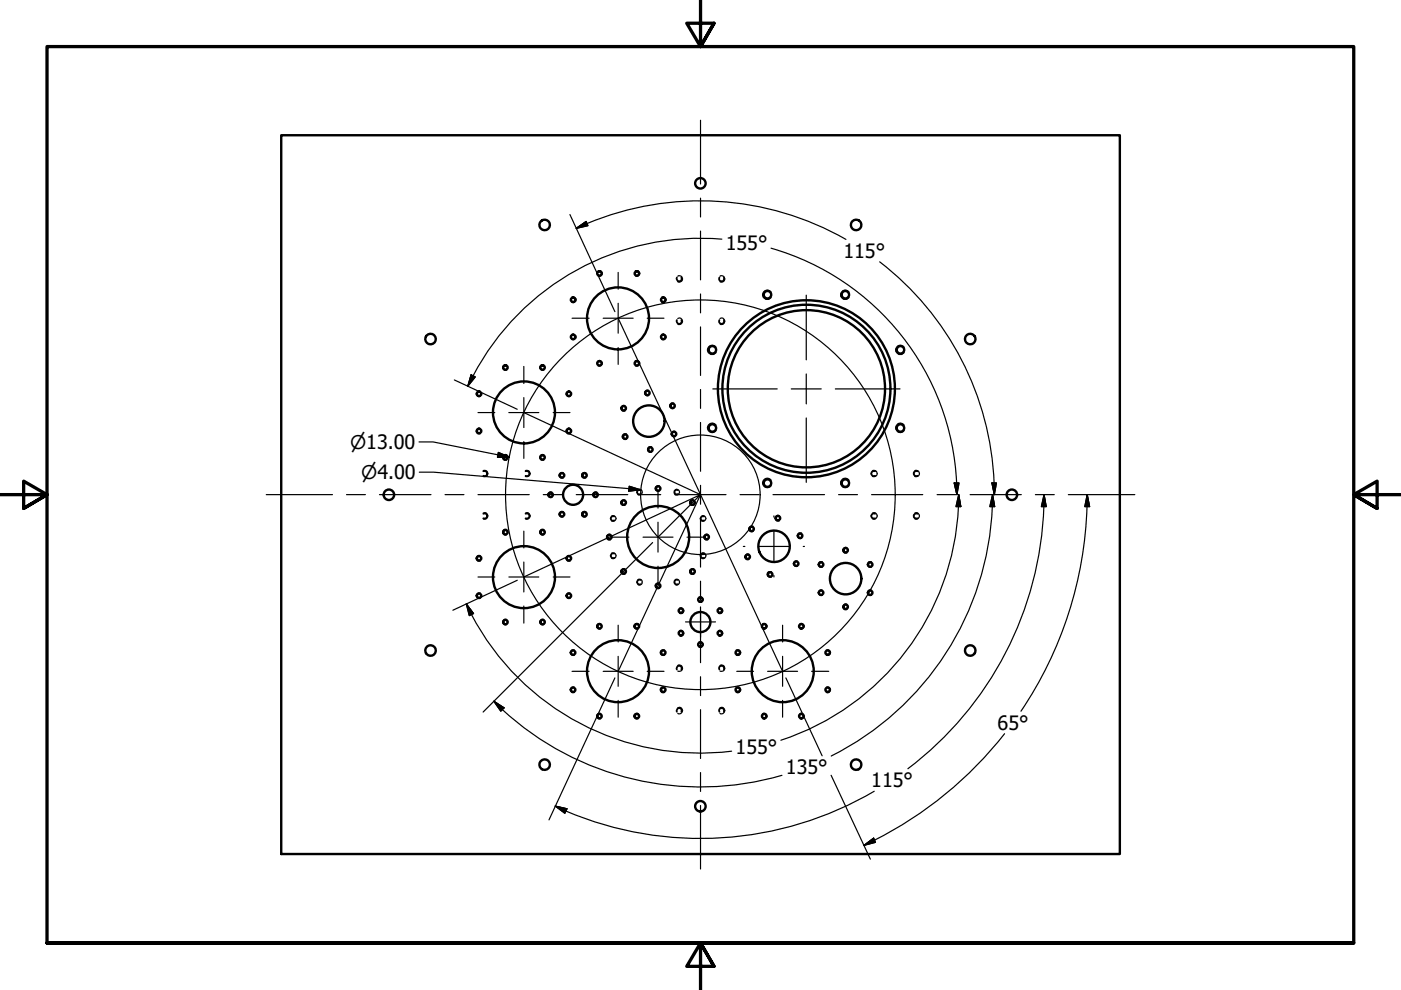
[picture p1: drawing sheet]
<svg xmlns="http://www.w3.org/2000/svg" width="297mm" height="210mm" viewBox="0 0 297 210" stroke-linecap="round" stroke-linejoin="round" font-family="sans-serif">
<defs><g id="words">
<g font-size="4.2">
<text x="153.9" y="52.9">155°</text>
<text x="178.8" y="54.6">115°</text>
<text x="211.5" y="154.7">65°</text>
<text x="156" y="159.9">155°</text>
<text x="166.6" y="164.1">135°</text>
<text x="184.7" y="166.9">115°</text>
</g>
<g font-size="4">
<text x="74.2" y="95.2">⌀13.00</text>
<text x="76.6" y="101.6">⌀4.00</text>
</g>
</g></defs>
<!-- layer: Hidden (ANSI) -->
<g fill="none" stroke="#000" stroke-width=".38">
<path d="M143.5 58.8a.55 .55 0 0 0 .5 .9 .55 .55 0 0 0 .5-.9M152.5 58.8a.55 .55 0 0 0 .5 .9 .55 .55 0 0 0 .5-.9M143.5 67.9a.55 .55 0 0 0 .5 .8 .55 .55 0 0 0 .5-.8M152.5 67.9a.55 .55 0 0 0 .5 .8 .55 .55 0 0 0 .5-.8M102.5 99.9a.53 .53 0 0 1 .8 .5 .53 .53 0 0 1-.8 .5M111.4 99.9a.55 .55 0 0 1 .9 .5 .55 .55 0 0 1-.9 .5M185.5 99.9a.55 .55 0 0 0-.8 .5 .55 .55 0 0 0 .8 .5M194.6 99.9a.55 .55 0 0 0-.9 .5 .55 .55 0 0 0 .9 .5M102.5 108.9a.53 .53 0 0 1 .8 .5 .53 .53 0 0 1-.8 .5M111.4 108.9a.55 .55 0 0 1 .9 .5 .55 .55 0 0 1-.9 .5M130.2 109.5a.49 .49 0 0 0-.7 .4 .49 .49 0 0 0 .7 .4M130.2 117.4a.51 .51 0 0 0-.7 .4 .51 .51 0 0 0 .7 .5"/>
<path d="M135.8 103.9a.49 .49 0 0 0-.7 .4 .49 .49 0 0 0 .7 .4M143.7 103.9h-.1a.48 .48 0 0 0-.6 .5 .48 .48 0 0 0 .7 .3M149.3 117.4a.51 .51 0 0 0-.8 .4 .51 .51 0 0 0 .8 .5M149.3 109.5l-.1-.1a.51 .51 0 0 0-.6 .3 .51 .51 0 0 0 .1 .6h.6M185.5 108.9a.55 .55 0 0 0-.8 .5 .55 .55 0 0 0 .8 .5M194.6 108.9a.55 .55 0 0 0-.9 .5 .55 .55 0 0 0 .9 .5M135.8 123a.51 .51 0 0 0-.7 .4 .51 .51 0 0 0 .7 .5M143.7 123a.49 .49 0 0 0-.7 .4 .49 .49 0 0 0 .7 .5M143.5 142a.55 .55 0 0 1 .5-.9 .55 .55 0 0 1 .5 .9M143.5 150.9a.53 .53 0 0 1 .5-.8 .53 .53 0 0 1 .5 .8M152.5 150.9a.53 .53 0 0 1 .5-.8 .53 .53 0 0 1 .5 .8M152.5 142a.55 .55 0 0 1 .5-.9 .55 .55 0 0 1 .5 .9"/>
</g>
<!-- layer: Hidden Narrow (ANSI) -->
<g fill="none" stroke="#000" stroke-width=".25">
<path d="M126.8 57.4a.59 .59 0 0 1 .9 .5 .59 .59 0 0 1-.9 .6M134.7 57.4a.61 .61 0 0 1 .9 .5 .61 .61 0 0 1-.9 .6M143.7 58.6a.67 .67 0 0 1 1 .6 .67 .67 0 0 1-1 .5M152.7 58.6a.67 .67 0 0 1 1 .6 .67 .67 0 0 1-1 .5M107.4 77.4a.59 .59 0 0 0-.8 .5 .59 .59 0 0 0 .8 .6M115.3 77.4a.59 .59 0 0 0-.9 .5 .59 .59 0 0 0 .9 .6M121.2 63a.59 .59 0 0 1 .9 .5 .59 .59 0 0 1-.9 .5M121.2 70.9a.61 .61 0 0 1 .9 .5 .61 .61 0 0 1-.9 .6M126.8 76.5a.61 .61 0 0 1 .9 .5 .61 .61 0 0 1-.9 .6M134.7 76.5a.63 .63 0 0 1 .9 .5 .63 .63 0 0 1-.9 .6M140.3 70.9a.63 .63 0 0 1 .9 .5 .63 .63 0 0 1-.9 .6M140.3 63a.61 .61 0 0 1 .9 .5 .61 .61 0 0 1-.9 .5"/>
<path d="M143.7 67.5a.67 .67 0 0 1 1 .6 .67 .67 0 0 1-1 .6M151.8 73.6a1.01 1.01 0 0 0-1.5-.2 1.01 1.01 0 0 0 0 1.6 1.01 1.01 0 0 0 1.5-.2M152.7 67.5a.67 .67 0 0 1 1 .6 .67 .67 0 0 1-1 .6M163.5 61.9a1.01 1.01 0 0 0-1.5-.1 1.01 1.01 0 0 0 0 1.5 1.01 1.01 0 0 0 1.5-.2M180 61.9a.98 .98 0 0 0-1.4-.1 .98 .98 0 0 0 0 1.4 .98 .98 0 0 0 1.4-.1M191.7 73.6a.98 .98 0 0 0-1.4-.1 .98 .98 0 0 0 0 1.4 .98 .98 0 0 0 1.4-.1M101.9 90.9a.59 .59 0 0 0-.9 .5 .59 .59 0 0 0 .9 .5M101.9 83a.61 .61 0 0 0-.9 .5 .61 .61 0 0 0 .9 .5M102.4 99.9a.67 .67 0 0 1 1 .5 .67 .67 0 0 1-1 .6M107.4 96.5a.59 .59 0 0 0-.8 .5 .59 .59 0 0 0 .8 .5M111.4 99.9a.67 .67 0 0 1 1 .5 .67 .67 0 0 1-1 .6M115.3 96.5a.59 .59 0 0 0-.9 .5 .59 .59 0 0 0 .9 .5"/>
<path d="M120.9 83a.61 .61 0 0 0-.9 .5 .61 .61 0 0 0 .9 .5M120.9 90.9a.59 .59 0 0 0-.9 .5 .59 .59 0 0 0 .9 .5M132.5 86.1a.59 .59 0 0 0-.9 .5 .59 .59 0 0 0 .9 .5M132.8 92a.59 .59 0 0 0-.8 .6 .59 .59 0 0 0 .8 .5M137.5 82.8a.59 .59 0 0 0-.8 .5 .59 .59 0 0 0 .8 .5M138.2 94.8a.59 .59 0 0 0-.9 .5 .59 .59 0 0 0 .9 .5M142.9 85.5a.59 .59 0 0 0-.9 .5 .59 .59 0 0 0 .9 .5M143.2 91.5a.59 .59 0 0 0-.9 .5 .59 .59 0 0 0 .9 .6M151.8 90.1a1.01 1.01 0 0 0-1.5-.1 1.01 1.01 0 0 0 0 1.5 1.01 1.01 0 0 0 1.5-.2M185 99.9a.67 .67 0 0 1 1 .5 .67 .67 0 0 1-1 .6M191.7 90.1a.98 .98 0 0 0-1.4-.1 .98 .98 0 0 0 0 1.4 .98 .98 0 0 0 1.4-.1M193.9 99.9a.67 .67 0 0 1 1 .5 .67 .67 0 0 1-1 .6"/>
<path d="M101.9 117.9a.59 .59 0 0 0-.9 .5 .59 .59 0 0 0 .9 .5M102.4 108.8a.67 .67 0 0 1 1 .6 .67 .67 0 0 1-1 .6M107.4 112.3a.59 .59 0 0 0-.8 .5 .59 .59 0 0 0 .8 .5M111.4 108.8a.67 .67 0 0 1 1 .6 .67 .67 0 0 1-1 .6M115.3 112.3a.59 .59 0 0 0-.9 .5 .59 .59 0 0 0 .9 .5M117 104.4a.61 .61 0 0 0-.9 .5 .61 .61 0 0 0 .9 .5M119.4 100.2a.61 .61 0 0 0-.8 .6 .61 .61 0 0 0 .8 .5M119.4 108.5a.59 .59 0 0 0-.8 .5 .59 .59 0 0 0 .8 .5M120.9 117.9a.59 .59 0 0 0-.9 .5 .59 .59 0 0 0 .9 .5M124.2 108.5a.59 .59 0 0 0-.9 .5 .59 .59 0 0 0 .9 .5M124.2 100.2a.61 .61 0 0 0-.9 .6 .61 .61 0 0 0 .9 .5M126.6 104.4a.61 .61 0 0 0-.9 .5 .61 .61 0 0 0 .9 .5"/>
<path d="M129.5 113.4a.59 .59 0 0 0-.9 .5 .59 .59 0 0 0 .9 .5M129.7 109.4a.61 .61 0 0 1 .9 .6 .61 .61 0 0 1-.9 .5M129.7 117.3a.61 .61 0 0 1 .9 .5 .61 .61 0 0 1-.9 .5M132.5 106.1a.59 .59 0 0 0-.9 .5 .59 .59 0 0 0 .9 .5M135.3 103.9a.59 .59 0 0 1 .8 .5 .59 .59 0 0 1-.8 .5M139.8 103a.59 .59 0 0 0-.9 .5 .59 .59 0 0 0 .9 .5M143.2 103.9a.59 .59 0 0 1 .9 .5 .59 .59 0 0 1-.9 .5M147.1 106.1a.59 .59 0 0 0-.9 .5 .59 .59 0 0 0 .9 .5M148.8 117.3a.59 .59 0 0 1 .9 .5 .59 .59 0 0 1-.9 .5M148.8 109.4a.59 .59 0 0 1 .9 .6 .59 .59 0 0 1-.9 .5M150.1 113.4a.59 .59 0 0 0-.9 .5 .59 .59 0 0 0 .9 .5M158.8 117.6a.59 .59 0 0 0-.9 .5 .59 .59 0 0 0 .9 .5"/>
<path d="M159.7 111.6a.61 .61 0 0 0-1 .5 .61 .61 0 0 0 1 .5M163.5 101.8a1.01 1.01 0 0 0-1.5-.2 1.01 1.01 0 0 0 0 1.6 1.01 1.01 0 0 0 1.5-.2M165.2 109.4a.59 .59 0 0 0-.9 .5 .59 .59 0 0 0 .9 .5M169.1 119a.59 .59 0 0 0-.9 .5 .59 .59 0 0 0 .9 .6M170 113.1a.61 .61 0 0 0-1 .5 .61 .61 0 0 0 1 .5M174.4 119.2a.59 .59 0 0 0-.9 .5 .59 .59 0 0 0 .9 .5M179.6 116.2a.59 .59 0 0 0-.9 .5 .59 .59 0 0 0 .9 .5M180 101.8a.98 .98 0 0 0-1.4-.1 .98 .98 0 0 0 0 1.4 .98 .98 0 0 0 1.4-.1M184.8 119.2a.59 .59 0 0 0-.9 .5 .59 .59 0 0 0 .9 .5M185 108.8a.67 .67 0 0 1 1 .6 .67 .67 0 0 1-1 .6M193.9 108.8a.67 .67 0 0 1 1 .6 .67 .67 0 0 1-1 .6M101.9 125.8a.59 .59 0 0 0-.9 .5 .59 .59 0 0 0 .9 .5"/>
<path d="M107.4 131.4a.59 .59 0 0 0-.8 .5 .59 .59 0 0 0 .8 .5M115.3 131.4a.59 .59 0 0 0-.9 .5 .59 .59 0 0 0 .9 .5M120.9 125.8a.59 .59 0 0 0-.9 .5 .59 .59 0 0 0 .9 .5M121.8 137.8a.59 .59 0 0 0-.9 .5 .59 .59 0 0 0 .9 .5M127.4 132.2a.61 .61 0 0 0-.9 .6 .61 .61 0 0 0 .9 .5M132.5 120.7a.59 .59 0 0 0-.9 .5 .59 .59 0 0 0 .9 .5M135.3 122.9a.59 .59 0 0 1 .8 .5 .59 .59 0 0 1-.8 .5M135.3 132.2a.61 .61 0 0 0-.9 .6 .61 .61 0 0 0 .9 .5M139.8 123.7a.59 .59 0 0 0-.9 .5 .59 .59 0 0 0 .9 .5M140.9 137.8a.59 .59 0 0 0-.9 .5 .59 .59 0 0 0 .9 .5M143.2 122.9a.59 .59 0 0 1 .9 .5 .59 .59 0 0 1-.9 .5M144.1 133.8a.59 .59 0 0 1 .9 .5 .59 .59 0 0 1-.9 .5"/>
<path d="M144.1 129a.59 .59 0 0 1 .9 .5 .59 .59 0 0 1-.9 .5M147.1 120.7a.59 .59 0 0 0-.9 .5 .59 .59 0 0 0 .9 .5M148.2 126.6a.61 .61 0 0 1 .9 .5 .61 .61 0 0 1-.9 .6M148.2 136.1a.61 .61 0 0 1 .9 .6 .61 .61 0 0 1-.9 .5M152.3 133.8a.59 .59 0 0 1 .9 .5 .59 .59 0 0 1-.9 .5M152.3 129a.59 .59 0 0 1 .9 .5 .59 .59 0 0 1-.9 .5M156.1 137.8a.61 .61 0 0 1 .9 .5 .61 .61 0 0 1-.9 .5M161.7 132.2a.63 .63 0 0 1 .9 .6 .63 .63 0 0 1-.9 .5M163.6 121.3a.59 .59 0 0 0-.9 .5 .59 .59 0 0 0 .9 .5M169.6 132.2a.61 .61 0 0 1 .9 .6 .61 .61 0 0 1-.9 .5M174.4 125.2a.59 .59 0 0 0-.9 .5 .59 .59 0 0 0 .9 .5M175.2 137.8a.59 .59 0 0 1 .9 .5 .59 .59 0 0 1-.9 .5"/>
<path d="M179.6 128.2a.59 .59 0 0 0-.9 .5 .59 .59 0 0 0 .9 .5M184.8 125.2a.59 .59 0 0 0-.9 .5 .59 .59 0 0 0 .9 .5M121.8 145.8a.59 .59 0 0 0-.9 .5 .59 .59 0 0 0 .9 .5M127.4 151.4a.59 .59 0 0 0-.9 .5 .59 .59 0 0 0 .9 .5M135.3 151.4a.59 .59 0 0 0-.9 .5 .59 .59 0 0 0 .9 .5M140.9 145.8a.59 .59 0 0 0-.9 .5 .59 .59 0 0 0 .9 .5M143.7 141.1a.67 .67 0 0 1 1 .6 .67 .67 0 0 1-1 .6M143.7 150.1a.67 .67 0 0 1 1 .6 .67 .67 0 0 1-1 .5M152.7 150.1a.67 .67 0 0 1 1 .6 .67 .67 0 0 1-1 .5M152.7 141.1a.67 .67 0 0 1 1 .6 .67 .67 0 0 1-1 .6M156.1 145.8a.61 .61 0 0 1 .9 .5 .61 .61 0 0 1-.9 .5M161.7 151.4a.61 .61 0 0 1 .9 .5 .61 .61 0 0 1-.9 .5"/>
<path d="M169.6 151.4a.59 .59 0 0 1 .9 .5 .59 .59 0 0 1-.9 .5M175.2 145.8a.59 .59 0 0 1 .9 .5 .59 .59 0 0 1-.9 .5"/>
</g>
<!-- layer: Visible (ANSI) -->
<g fill="none" stroke="#000" stroke-width=".51">
<path d="M59.6 28.7h177.8v152.4h-177.8z"/>
<circle cx="148.5" cy="38.9" r="1.11"/>
<circle cx="115.5" cy="47.7" r="1.11"/>
<circle cx="127.1" cy="58" r=".48"/>
<circle cx="135" cy="58" r=".48"/>
<circle cx="181.5" cy="47.7" r="1.11"/>
<circle cx="91.3" cy="71.9" r="1.11"/>
<circle cx="107.2" cy="77.9" r=".48"/>
<circle cx="115" cy="77.9" r=".48"/>
<circle cx="121.5" cy="71.4" r=".48"/>
<circle cx="121.5" cy="63.6" r=".48"/>
<circle cx="127.1" cy="77" r=".48"/>
<circle cx="131" cy="67.5" r="6.6"/>
<circle cx="135" cy="77" r=".48"/>
<circle cx="140.6" cy="71.4" r=".48"/>
<circle cx="140.6" cy="63.6" r=".48"/>
<circle cx="151" cy="74.2" r=".79"/>
<circle cx="162.7" cy="62.5" r=".79"/>
<circle cx="179.2" cy="62.5" r=".79"/>
<circle cx="190.9" cy="74.2" r=".79"/>
<circle cx="205.7" cy="71.9" r="1.11"/>
<circle cx="101.6" cy="91.4" r=".48"/>
<circle cx="101.6" cy="83.5" r=".48"/>
<circle cx="107.2" cy="97" r=".48"/>
<circle cx="111.1" cy="87.4" r="6.6"/>
<circle cx="115" cy="97" r=".48"/>
<circle cx="120.6" cy="91.4" r=".48"/>
<circle cx="120.6" cy="83.5" r=".48"/>
<circle cx="132.2" cy="86.6" r=".48"/>
<circle cx="132.6" cy="92.6" r=".48"/>
<circle cx="137.3" cy="83.3" r=".48"/>
<circle cx="137.6" cy="89.3" r="3.3"/>
<circle cx="137.9" cy="95.3" r=".48"/>
<circle cx="142.6" cy="86" r=".48"/>
<circle cx="142.9" cy="92" r=".48"/>
<circle cx="151" cy="90.7" r=".79"/>
<circle cx="171" cy="82.4" r="17.8"/>
<circle cx="171" cy="82.4" r="18.8"/>
<circle cx="171" cy="82.4" r="16.7"/>
<circle cx="190.9" cy="90.7" r=".79"/>
<circle cx="82.5" cy="104.9" r="1.11"/>
<circle cx="101.6" cy="118.4" r=".48"/>
<circle cx="107.2" cy="112.8" r=".48"/>
<circle cx="115" cy="112.8" r=".48"/>
<circle cx="116.7" cy="104.9" r=".48"/>
<circle cx="119.2" cy="100.8" r=".48"/>
<circle cx="119.2" cy="109" r=".48"/>
<circle cx="120.6" cy="118.4" r=".48"/>
<circle cx="121.5" cy="104.9" r="2.13"/>
<circle cx="123.9" cy="100.8" r=".48"/>
<circle cx="123.9" cy="109" r=".48"/>
<circle cx="126.3" cy="104.9" r=".48"/>
<circle cx="129.2" cy="113.9" r=".48"/>
<circle cx="132.2" cy="106.6" r=".48"/>
<circle cx="139.5" cy="113.9" r="6.6"/>
<circle cx="139.5" cy="103.6" r=".48"/>
<circle cx="146.8" cy="106.6" r=".48"/>
<circle cx="149.8" cy="113.9" r=".48"/>
<circle cx="158.5" cy="118.1" r=".48"/>
<circle cx="159.4" cy="112.1" r=".48"/>
<circle cx="162.7" cy="102.4" r=".79"/>
<circle cx="164.1" cy="115.8" r="3.3"/>
<circle cx="164.9" cy="109.9" r=".48"/>
<circle cx="168.8" cy="119.5" r=".48"/>
<circle cx="169.6" cy="113.6" r=".48"/>
<circle cx="174.1" cy="119.7" r=".48"/>
<circle cx="179.2" cy="102.4" r=".79"/>
<circle cx="179.3" cy="116.7" r=".48"/>
<circle cx="184.5" cy="119.7" r=".48"/>
<circle cx="214.5" cy="104.9" r="1.11"/>
<circle cx="91.3" cy="137.9" r="1.11"/>
<circle cx="101.6" cy="126.3" r=".48"/>
<circle cx="107.2" cy="131.9" r=".48"/>
<circle cx="111.1" cy="122.4" r="6.6"/>
<circle cx="115" cy="131.9" r=".48"/>
<circle cx="120.6" cy="126.3" r=".48"/>
<circle cx="121.5" cy="138.4" r=".48"/>
<circle cx="127.1" cy="132.8" r=".48"/>
<circle cx="132.2" cy="121.2" r=".48"/>
<circle cx="135" cy="132.8" r=".48"/>
<circle cx="139.5" cy="124.2" r=".48"/>
<circle cx="140.6" cy="138.4" r=".48"/>
<circle cx="144.4" cy="134.2" r=".48"/>
<circle cx="144.4" cy="129.5" r=".48"/>
<circle cx="146.8" cy="121.2" r=".48"/>
<circle cx="148.5" cy="136.7" r=".48"/>
<circle cx="148.5" cy="127.1" r=".48"/>
<circle cx="148.5" cy="131.9" r="2.13"/>
<circle cx="152.6" cy="134.2" r=".48"/>
<circle cx="152.6" cy="129.5" r=".48"/>
<circle cx="156.4" cy="138.4" r=".48"/>
<circle cx="162" cy="132.8" r=".48"/>
<circle cx="163.3" cy="121.8" r=".48"/>
<circle cx="169.9" cy="132.8" r=".48"/>
<circle cx="174.1" cy="125.7" r=".48"/>
<circle cx="175.5" cy="138.4" r=".48"/>
<circle cx="179.3" cy="122.7" r="3.3"/>
<circle cx="179.3" cy="128.7" r=".48"/>
<circle cx="184.5" cy="125.7" r=".48"/>
<circle cx="205.7" cy="137.9" r="1.11"/>
<circle cx="121.5" cy="146.2" r=".48"/>
<circle cx="127.1" cy="151.8" r=".48"/>
<circle cx="131" cy="142.3" r="6.6"/>
<circle cx="135" cy="151.8" r=".48"/>
<circle cx="140.6" cy="146.2" r=".48"/>
<circle cx="156.4" cy="146.2" r=".48"/>
<circle cx="162" cy="151.8" r=".48"/>
<circle cx="166" cy="142.3" r="6.6"/>
<circle cx="169.9" cy="151.8" r=".48"/>
<circle cx="175.5" cy="146.2" r=".48"/>
<circle cx="115.5" cy="162.1" r="1.11"/>
<circle cx="148.5" cy="170.9" r="1.11"/>
<circle cx="181.5" cy="162.1" r="1.11"/>
</g>
<!-- layer: Border (ANSI) -->
<path d="M148.5 -.1v10l-2.9-5h5.8l-2.9 5 2.9-5M0 104.9h10l-5-2.9v5.8l5-2.9-5 2.9M297 104.9h-10l5-2.9v5.8l-5-2.9 5 2.9M10 199.9v-190h277v190h-277h277M151.4 204.9l-2.9-5 2.9 5h-5.8l2.9-5v10" fill="none" stroke="#000" stroke-width=".7"/>
<!-- layer: Sketch Geometry (ANSI) -->
<g fill="none" stroke="#000" stroke-width=".25">
<path d="M131.1 67.5l17.4 37.4-37.4-17.4M139.5 113.9l9-9-37.4 17.4M131.1 142.3l17.4-37.4 17.4 37.4"/>
<circle cx="148.5" cy="104.9" r="41.3"/>
<circle cx="148.5" cy="104.9" r="12.7"/>
</g>
<!-- layer: Centerline (ANSI) -->
<g fill="none" stroke="#000" stroke-width=".25">
<path d="M148.5 25.5v13.5M148.5 42v4M148.5 49v10.3M148.5 62.3v4M148.5 69.3v10.3M148.5 82.6v4M148.5 89.6v10.3M56.5 104.9h14M73.5 104.9h4M80.5 104.9h10.9M94.4 104.9h4M101.3 104.9h10.9"/>
<path d="M115.2 104.9h4M122.2 104.9h10.9M136.1 104.9h4M143.1 104.9h10.8M148.5 102.9v4M148.5 109.9v10.3M156.9 104.9h4M163.9 104.9h10.9M177.8 104.9h4M184.8 104.9h10.8M198.7 104.9h3.9M205.7 104.9h10.8"/>
<path d="M219.5 104.9h4M226.5 104.9h14.1M148.5 123.2v4M148.5 130.2v10.3M148.5 143.5v4M148.5 150.5v10.3M148.5 163.8v4M148.5 170.8v13.4"/>
</g>
<!-- layer: Center Mark (ANSI) -->
<g fill="none" stroke="#000" stroke-width=".25">
<path d="M131.1 57.8v3.5M111.1 77.7v3.6M121.3 67.5h3.6M127.9 67.5h6.3M131.1 64.3v6.3M131.1 73.7v3.6M137.2 67.5h3.6M170.9 62.6v13.7M170.9 79.3v6.3M101.3 87.5h3.6M107.9 87.5h6.3M111.1 84.3v6.3"/>
<path d="M111.1 93.6v3.6M117.3 87.5h3.5M151.1 82.5h13.7M167.8 82.5h6.3M170.9 88.6v13.7M177.1 82.5h13.7M111.1 112.6v3.6M111.1 119.2v6.3M129.8 113.9h3.5M136.3 113.9h6.4M139.5 104.1v3.6M139.5 110.7v6.4"/>
<path d="M145.7 113.9h3.6M157.6 115.9h.3M160.9 115.9h6.4M164.1 109.4v.2M164.1 112.7v6.3M170.3 115.9h.3M101.3 122.3h3.6M107.9 122.3h6.3M111.1 128.5v3.6M117.3 122.3h3.5M131.1 132.6v3.5M131.1 139.2v6.3"/>
<path d="M139.5 120.1v3.5M145.4 131.9h6.3M148.5 128.7v6.3M164.1 122v.3M165.9 132.6v3.5M165.9 139.2v6.3M121.3 142.3h3.6M127.9 142.3h6.3M131.1 148.5v3.6M137.2 142.3h3.6M156.2 142.3h3.6M162.8 142.3h6.3"/>
<path d="M165.9 148.5v3.6M172.1 142.3h3.6"/>
</g>
<!-- layer: Dimension (ANSI) -->
<g fill="none" stroke="#000" stroke-width=".25">
<path d="M120.8 45.5l9.6 20.6M122.2 48.4l2.1-1.4 .4 .9zM122.2 48.4a62.3 62.3 0 0 1 57.2 2.4M153 50.7a54.5 54.5 0 0 0-53.8 31.2M163.5 52.6a54.4 54.4 0 0 1 39.3 49.8M186.5 55.5a62.3 62.3 0 0 1 24.3 49.4M99.9 79.5l.9 .4-1.6 2zM88.8 93.7h3l16.2 3.2M96.3 80.6l13.4 6.2M105.7 95.9l2.3 1h-2.5zM88.9 100.1h3l43.9 3.8M133.4 103.1l2.4 .8-2.5 .2z"/>
<path d="M138.4 115l-36 36M202.3 102.4h1l-.4 2.5zM202.8 102.4l.1 2.5M203.2 107.4a54.8 54.8 0 0 1-37.6 49.5M203.3 104.9l.4 2.5h-1zM203.3 104.9l-.1 2.5M210.3 102.4h1l-.5 2.5zM210.4 107.4a61.9 61.9 0 0 1-34.2 52.9M210.4 104.9l.5 2.5h-1zM210.4 104.9v2.5M221.3 107.4a72.9 72.9 0 0 1-28.8 55.6M221.4 104.9l.4 2.5h-1z"/>
<path d="M221.4 104.9l-.1 2.5M230.5 107.4a82 82 0 0 1-14 43.4M230.5 104.9l.5 2.5h-1zM230.5 104.9v2.5M98.9 128.1l1.5 2-.9 .4zM98.9 128.1a54.7 54.7 0 0 0 56.2 31.2M109.7 123l-13.7 6.4M104.7 148.7l2.2 1.4-.7 .7zM104.7 148.7l1.8 1.8M106.5 150.4a61.9 61.9 0 0 0 59.3 14M130.4 143.7l-14 30.1M166.6 143.7l7.7 16.5"/>
<path d="M213 155.6a82.4 82.4 0 0 1-29.8 23.6M117.7 170.9l2.5 .6-.4 .9zM176.2 164.4l8.3 17.8M183.2 179.2l2-1.5 .4 .9zM185.4 167.8a72.7 72.7 0 0 1-67.7 3.1"/>
</g>
<g fill="#000" stroke="#000" stroke-width=".25">
<path d="M122.2 48.4l2.1-1.4zM122.2 48.4l2.1-1.4 .4 .9zM99.9 79.5l-.7 2.4zM99.9 79.5l.9 .4-1.6 2zM105.5 96.9h2.5zM105.7 95.9l2.3 1h-2.5zM133.3 104.1l2.5-.2zM133.4 103.1l2.4 .8-2.5 .2zM202.3 102.4l.6 2.5zM202.3 102.4h1l-.4 2.5zM203.3 104.9l.4 2.5zM203.3 104.9l.4 2.5h-1z"/>
<path d="M210.3 102.4l.5 2.5zM210.3 102.4h1l-.5 2.5zM210.4 104.9l.5 2.5zM210.4 104.9l.5 2.5h-1zM221.4 104.9l.4 2.5zM221.4 104.9l.4 2.5h-1zM230.5 104.9l.5 2.5zM230.5 104.9l.5 2.5h-1zM98.9 128.1l1.5 2zM98.9 128.1l1.5 2-.9 .4zM104.7 148.7l2.2 1.4zM104.7 148.7l2.2 1.4-.7 .7z"/>
<path d="M117.7 170.9l2.5 .6zM117.7 170.9l2.5 .6-.4 .9zM183.2 179.2l2-1.5zM183.2 179.2l2-1.5 .4 .9z"/>
</g>
<use href="#words"/>
</svg>
